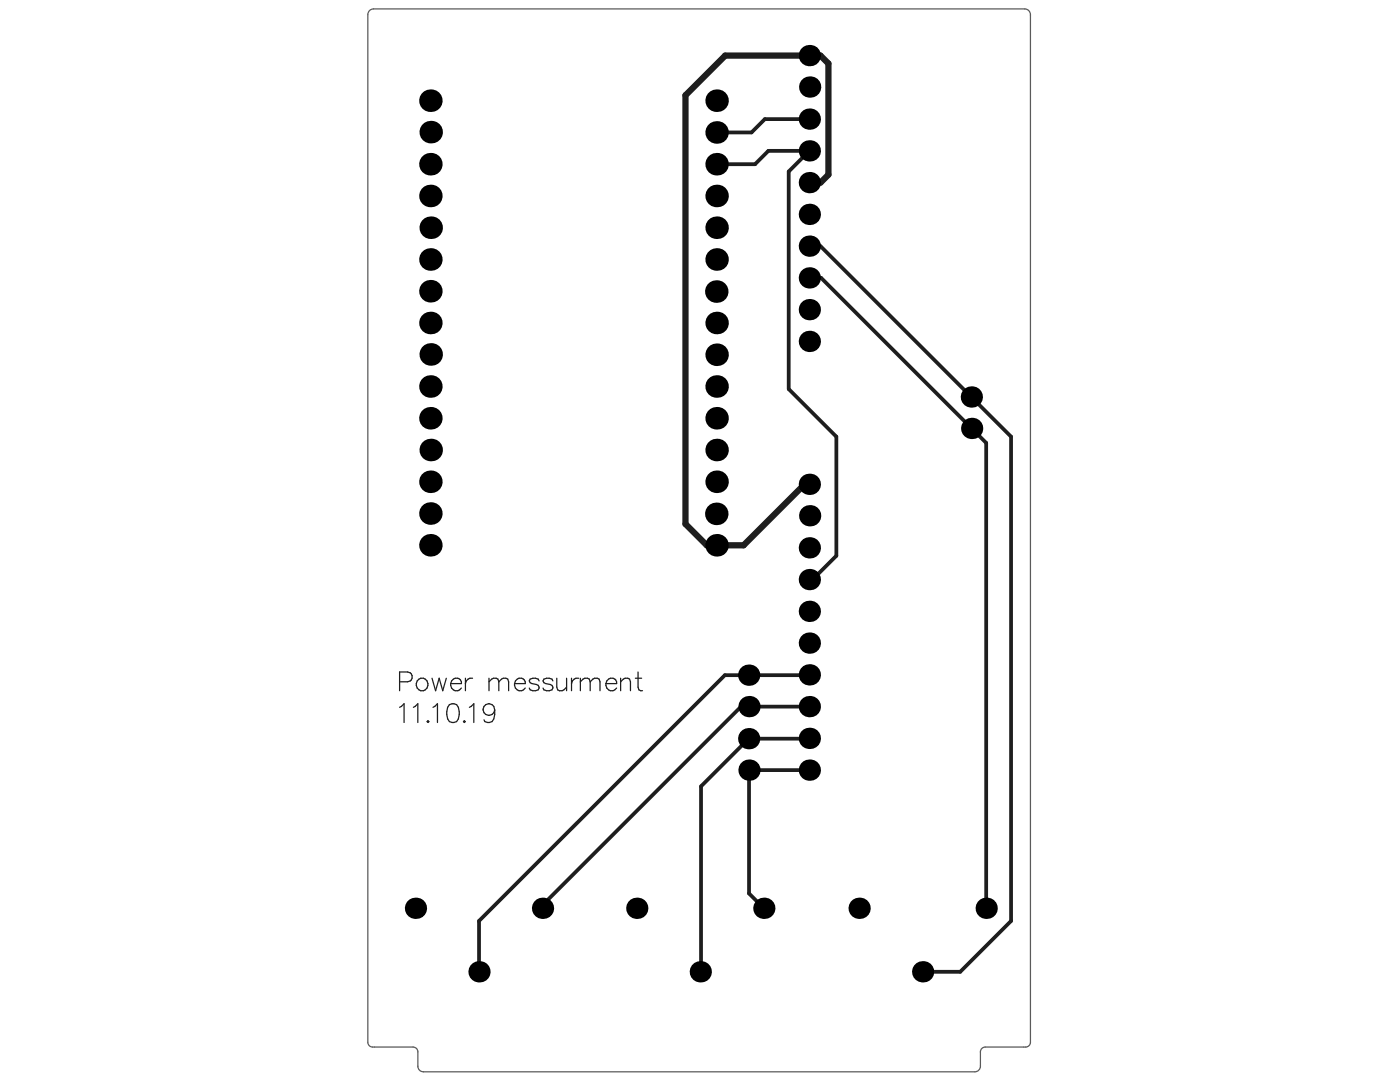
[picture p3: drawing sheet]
<svg xmlns="http://www.w3.org/2000/svg" width="279mm" height="216mm" viewBox="0 0 279 216" stroke-linecap="round" stroke-linejoin="round" font-family="sans-serif">
<path d="M82.4 208.9a.95 .95 0 0 1 1 1v2.9a1.11 1.11 0 0 0 1.1 1.1h110.1a1.11 1.11 0 0 0 1.1-1.1v-2.9a.95 .95 0 0 1 .9-1M82.4 208.9h-8a.95 .95 0 0 1-1-.9v-205.1a1.14 1.14 0 0 1 1.2-1.1h129.9a1.14 1.14 0 0 1 1.1 1.1v205.1a.95 .95 0 0 1-.9 .9h-8.1" fill="none" stroke="#5a5a5a" stroke-width=".25"/>
<path d="M143 32.8h7.7l2.6-2.7h8.2l-4.1 4.1v43.4l9.5 9.5v23.8l-4.7 4.7h-.7M161.5 23.8h-8.8l-2.7 2.6h-7M161.5 55.5h2.4l32.9 32.9v92.8M161.5 49.1h2.2l38.1 38v96.7l-10.2 10.1h-7.5M149.5 134.7h-.1M161.5 134.7h-16.8l-49.1 49.1v10.1M161.5 141h-13.6l-39.6 39.6v.6M161.5 147.3l-12.1 .1-9.5 9.5v36.9l-.1 .1M161.5 153.7h-12v24.6l2.9 2.9" fill="none" stroke="#1e1e1e" stroke-width=".75"/>
<path d="M161.5 36.4h2.2l1.6-1.5v-22.2l-1.6-1.6h-19l-7.9 7.9v85.6l4.2 4.2h7.4l12.2-12.2h.9M143 107.9v.9" fill="none" stroke="#1e1e1e" stroke-width="1.2"/>
<g fill="none" stroke="#1e1e1e" stroke-width=".25">
<path d="M79.7 136h1.7a.98 .98 0 0 0 .9-.9 .98 .98 0 0 0-.9-1h-1.7v3.7M86.2 135.3l.7 2.5 .7-2.5 .8 2.5 .7-2.5M89.9 136.4a1.18 1.18 0 0 0 .7 1.3 1.18 1.18 0 0 0 1.5-.4M90.1 135.9a1.03 1.03 0 0 1 1.2-.6 1.03 1.03 0 0 1 .8 1.1h-2.2zM92.9 135.3v2.5M94.3 135.3a1.2 1.2 0 0 0-1.4 1.1M97.6 136l.9-.7h.5l.4 .2 .1 .5M97.6 135.3v2.5M99.5 136l.9-.7h.6l.3 .2 .2 .5v1.8M99.5 136v1.8M102.7 136.4a1.18 1.18 0 0 0 .7 1.3 1.18 1.18 0 0 0 1.4-.4M102.9 135.9a1.03 1.03 0 0 1 1.2-.6 1.03 1.03 0 0 1 .7 1.1h-2.1z"/>
<path d="M107.6 135.9a1.13 1.13 0 0 0-2 0l.2 .3 1.6 .6 .2 .5a1.13 1.13 0 0 1-2 0M110.3 135.9a1.13 1.13 0 0 0-1.9 0l.2 .3 .3 .2 1.3 .4 .1 .5a1.13 1.13 0 0 1-1.9 0M111.1 135.3v1.8l.2 .5 .4 .2h.5l.9-.7M113.1 135.3v2.5M114.1 135.3v2.5M115.5 135.3a1.2 1.2 0 0 0-1.4 1.1M115.8 136l.9-.7h.5l.4 .2 .2 .5M115.8 135.3v2.5M117.8 136l.9-.7h.5l.4 .2 .1 .5v1.8M117.8 136v1.8M120.9 136.4a1.18 1.18 0 0 0 .7 1.3 1.18 1.18 0 0 0 1.5-.4M121.1 135.9a1.03 1.03 0 0 1 1.2-.6 1.03 1.03 0 0 1 .8 1.1h-2.2z"/>
<path d="M123.9 136l.9-.7h.5l.3 .2 .2 .5v1.8M123.9 135.3v2.5M126.8 135.3h1.2M127.3 134.1v3l.2 .5 .7 .2M79.7 141.1l.9-.7v3.8M82.5 141.1l.9-.7v3.8M85.2 144l.2-.2 .2 .2-.2 .2zM86.4 141.1l.9-.7v3.8M89.7 140.6a1.22 1.22 0 0 1 1.8 .5 3.1 3.1 0 0 1-.4 2.9 1.22 1.22 0 0 1-1.8-.5 3.1 3.1 0 0 1 .4-2.9zM92.5 144l.2-.2 .1 .2-.1 .2zM93.7 141.1l.9-.7v3.8M98.7 141.7l-.1 1.8a1.08 1.08 0 0 1-1 .7 1.08 1.08 0 0 1-1-.6"/>
<circle cx="84.2" cy="136.5" r="1.24"/>
<circle cx="97.6" cy="141.6" r="1.16"/>
</g>
<g fill="#000">
<circle cx="161.5" cy="11.1" r="2.12"/>
<circle cx="161.6" cy="17.4" r="2.12"/>
<circle cx="85.9" cy="32.8" r="2.25"/>
<circle cx="85.9" cy="20.1" r="2.25"/>
<circle cx="85.9" cy="39.1" r="2.25"/>
<circle cx="86" cy="26.4" r="2.25"/>
<circle cx="143" cy="39.1" r="2.25"/>
<circle cx="143" cy="32.8" r="2.25"/>
<circle cx="143" cy="20.1" r="2.25"/>
<circle cx="143" cy="26.4" r="2.25"/>
<circle cx="161.5" cy="23.8" r="2.12"/>
<circle cx="161.5" cy="30.1" r="2.12"/>
<circle cx="161.5" cy="36.4" r="2.12"/>
<circle cx="85.9" cy="51.8" r="2.25"/>
<circle cx="85.9" cy="58.1" r="2.25"/>
<circle cx="86" cy="45.4" r="2.25"/>
<circle cx="143" cy="58.2" r="2.25"/>
<circle cx="143" cy="51.8" r="2.25"/>
<circle cx="143" cy="45.4" r="2.25"/>
<circle cx="161.5" cy="42.8" r="2.12"/>
<circle cx="161.5" cy="49.1" r="2.12"/>
<circle cx="161.5" cy="55.5" r="2.12"/>
<circle cx="85.9" cy="77.1" r="2.25"/>
<circle cx="85.9" cy="64.4" r="2.25"/>
<circle cx="86" cy="70.7" r="2.25"/>
<circle cx="143" cy="64.4" r="2.25"/>
<circle cx="143" cy="77.1" r="2.25"/>
<circle cx="143" cy="70.8" r="2.25"/>
<circle cx="161.5" cy="61.8" r="2.12"/>
<circle cx="161.5" cy="68.1" r="2.12"/>
<circle cx="193.9" cy="79.2" r="2.12"/>
<circle cx="85.9" cy="83.5" r="2.25"/>
<circle cx="85.9" cy="96.1" r="2.25"/>
<circle cx="86" cy="89.8" r="2.25"/>
<circle cx="143" cy="96.1" r="2.25"/>
<circle cx="143" cy="83.5" r="2.25"/>
<circle cx="143" cy="89.8" r="2.25"/>
<circle cx="161.5" cy="96.6" r="2.12"/>
<circle cx="193.9" cy="85.5" r="2.12"/>
<circle cx="85.9" cy="102.5" r="2.25"/>
<circle cx="85.9" cy="108.8" r="2.25"/>
<circle cx="143" cy="102.5" r="2.25"/>
<circle cx="143" cy="108.8" r="2.25"/>
<circle cx="161.5" cy="115.6" r="2.12"/>
<circle cx="161.5" cy="109.3" r="2.12"/>
<circle cx="161.6" cy="102.9" r="2.12"/>
<circle cx="149.4" cy="134.7" r="2.12"/>
<circle cx="161.5" cy="122" r="2.12"/>
<circle cx="161.5" cy="134.7" r="2.12"/>
<circle cx="161.5" cy="128.3" r="2.12"/>
<circle cx="149.4" cy="147.4" r="2.12"/>
<circle cx="149.5" cy="153.7" r="2.12"/>
<circle cx="149.5" cy="141" r="2.12"/>
<circle cx="161.5" cy="153.7" r="2.12"/>
<circle cx="161.5" cy="147.3" r="2.12"/>
<circle cx="161.5" cy="141" r="2.12"/>
<circle cx="82.9" cy="181.2" r="2.12"/>
<circle cx="95.6" cy="193.9" r="2.12"/>
<circle cx="108.3" cy="181.2" r="2.12"/>
<circle cx="127.1" cy="181.2" r="2.12"/>
<circle cx="139.8" cy="193.9" r="2.12"/>
<circle cx="152.4" cy="181.2" r="2.12"/>
<circle cx="171.5" cy="181.2" r="2.12"/>
<circle cx="184.1" cy="193.9" r="2.12"/>
<circle cx="196.8" cy="181.2" r="2.12"/>
</g>
</svg>
